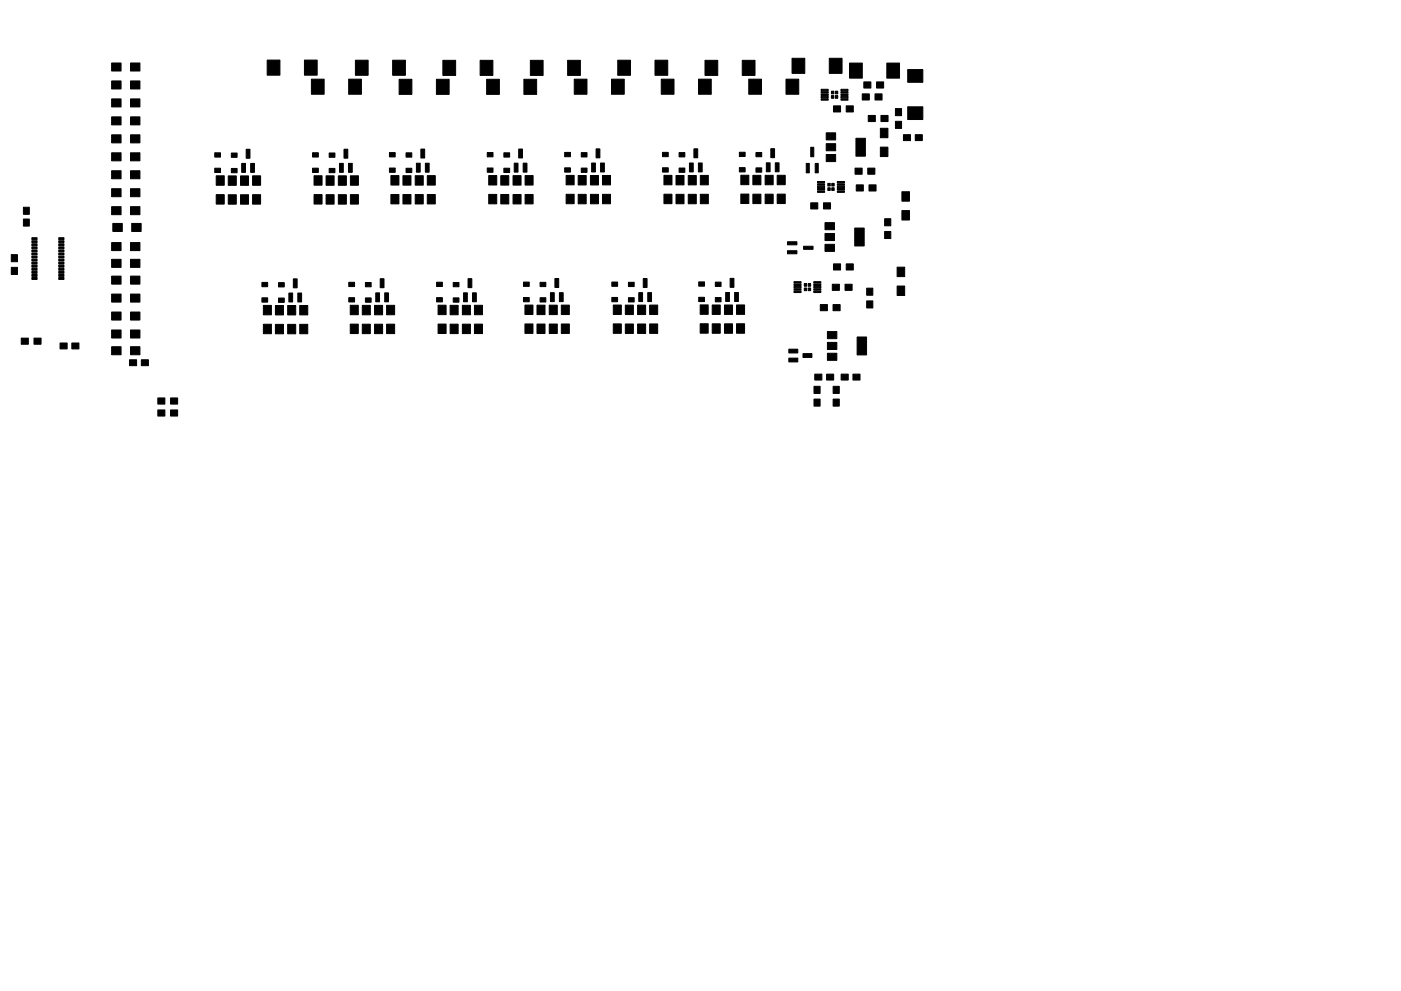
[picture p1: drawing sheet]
<svg xmlns="http://www.w3.org/2000/svg" width="297mm" height="210mm" viewBox="0 0 297 210" stroke-linecap="round" stroke-linejoin="round" font-family="sans-serif">
<g fill="#000" stroke="#000" stroke-width=".21">
<path d="M23.7 17.2h2v1.7h-2zM23.7 13.4h2v1.7h-2zM27.7 17.2h2v1.7h-2zM27.7 13.4h2v1.7h-2zM56.7 12.7h2.6v3.2h-2.6zM64.6 12.7h2.7v3.2h-2.7zM66 16.8h2.7v3.2h-2.7zM73.9 16.8h2.7v3.2h-2.7zM75.4 12.8h2.6v3.2h-2.6zM83.3 12.8h2.7v3.2h-2.7zM93.9 12.8h2.7v3.2h-2.7zM101.8 12.8h2.7v3.2h-2.7z"/>
<path d="M112.5 12.8h2.6v3.2h-2.6zM120.4 12.8h2.7v3.2h-2.7zM121.8 16.8h2.7v3.2h-2.7zM129.6 16.8h2.8v3.2h-2.8zM131 12.8h2.7v3.2h-2.7zM138.9 12.8h2.7v3.2h-2.7zM140.2 16.8h2.7v3.2h-2.7zM148.1 16.8h2.7v3.2h-2.7zM149.5 12.8h2.7v3.2h-2.7zM157.4 12.8h2.7v3.2h-2.7zM158.7 16.8h2.8v3.2h-2.8zM166.6 16.8h2.7v3.2h-2.7z"/>
<path d="M167.9 12.4h2.7v3.2h-2.7zM174.1 18.9h1.5v.4h-1.5zM174.1 19.4h1.5v.4h-1.5zM175.8 12.4h2.7v3.2h-2.7zM176.3 19.3h.5v.6h-.5zM177.1 19.3h.5v.6h-.5zM178.3 19.4h1.5v.4h-1.5zM178.3 18.9h1.5v.4h-1.5zM180.1 13.4h2.7v3.2h-2.7zM182.8 19.9h1.5v1.3h-1.5zM183.1 17.4h1.5v1.3h-1.5zM185.5 19.9h1.5v1.3h-1.5z"/>
<path d="M185.8 17.4h1.5v1.3h-1.5zM188 13.4h2.7v3.2h-2.7zM192.5 14.8h3.2v2.7h-3.2zM23.7 21h2v1.7h-2zM23.7 24.8h2v1.7h-2zM23.7 28.6h2v1.7h-2zM23.7 32.4h2v1.7h-2zM23.7 36.2h2v1.7h-2zM27.7 21h2v1.7h-2zM27.7 24.8h2v1.7h-2zM27.7 28.6h2v1.7h-2zM27.7 32.4h2v1.7h-2z"/>
<path d="M27.7 36.2h2v1.7h-2zM45.8 37.3h1.7v2h-1.7zM45.5 35.7h1.2v.9h-1.2zM45.5 32.4h1.2v.9h-1.2zM48.4 37.3h1.7v2h-1.7zM49 35.7h1.3v.9h-1.3zM49 32.5h1.3v.9h-1.3zM51 37.3h1.7v2h-1.7zM51.2 34.7h.8v1.9h-.8zM52.2 31.7h.8v1.9h-.8zM53.1 34.7h.8v1.9h-.8zM53.6 37.3h1.7v2h-1.7z"/>
<path d="M66.6 37.3h1.7v2h-1.7zM66.3 35.7h1.2v.9h-1.2zM66.3 32.4h1.2v.9h-1.2zM69.1 37.3h1.7v2h-1.7zM69.8 35.7h1.2v.9h-1.2zM69.8 32.5h1.2v.9h-1.2zM71.7 37.3h1.7v2h-1.7zM72 34.7h.8v1.9h-.8zM72.9 31.7h.8v1.9h-.8zM73.9 34.7h.8v1.9h-.8zM74.3 37.3h1.7v2h-1.7zM82.9 37.3h1.7v2h-1.7z"/>
<path d="M82.6 35.6h1.2v1h-1.2zM82.6 32.4h1.2v.9h-1.2zM84.6 16.8h2.7v3.2h-2.7zM85.4 37.3h1.7v2h-1.7zM86.1 35.7h1.2v.9h-1.2zM86.1 32.4h1.2v.9h-1.2zM88 37.3h1.7v2h-1.7zM88.3 34.6h.8v1.9h-.8zM89.2 31.6h.8v1.9h-.8zM90.2 34.6h.8v1.9h-.8zM90.6 37.3h1.7v2h-1.7zM92.5 16.8h2.7v3.2h-2.7z"/>
<path d="M103.2 16.8h2.7v3.2h-2.7zM103.6 37.2h1.7v2h-1.7zM103.3 35.6h1.2v.9h-1.2zM103.3 32.4h1.2v.9h-1.2zM106.2 37.3h1.7v2h-1.7zM106.8 35.7h1.3v.9h-1.3zM106.8 32.4h1.3v.9h-1.3zM108.8 37.3h1.7v2h-1.7zM109 34.6h.8v1.9h-.8zM110 31.6h.8v1.9h-.8zM111.1 16.8h2.7v3.2h-2.7zM110.9 34.6h.8v1.9h-.8z"/>
<path d="M111.3 37.3h1.7v2h-1.7zM120 37.2h1.7v2h-1.7zM119.7 35.6h1.2v.9h-1.2zM119.7 32.3h1.2v.9h-1.2zM122.6 37.2h1.7v2h-1.7zM123.2 35.7h1.3v.9h-1.3zM123.2 32.4h1.3v.9h-1.3zM125.2 37.2h1.7v2h-1.7zM125.4 34.6h.8v1.9h-.8zM126.4 31.6h.8v1.9h-.8zM127.3 34.6h.8v1.9h-.8zM127.7 37.2h1.7v2h-1.7z"/>
<path d="M140.8 37.2h1.7v2h-1.7zM140.5 35.6h1.2v.9h-1.2zM140.5 32.3h1.2v.9h-1.2zM143.3 37.2h1.7v2h-1.7zM144 35.6h1.2v1h-1.2zM144 32.4h1.2v.9h-1.2zM145.9 37.2h1.7v2h-1.7zM146.2 34.6h.8v1.9h-.8zM147.1 31.6h.8v1.9h-.8zM148.1 34.6h.8v1.9h-.8zM148.5 37.2h1.7v2h-1.7zM157.1 37.2h1.7v2h-1.7z"/>
<path d="M156.8 35.6h1.2v.9h-1.2zM156.8 32.3h1.2v.9h-1.2zM159.6 37.2h1.7v2h-1.7zM160.3 35.6h1.2v.9h-1.2zM160.3 32.3h1.2v1h-1.2zM162.2 37.2h1.7v2h-1.7zM162.5 34.5h.8v1.9h-.8zM163.4 31.5h.8v1.9h-.8zM164.4 34.5h.8v1.9h-.8zM164.8 37.2h1.7v2h-1.7zM170.9 34.7h.7v2h-.7zM171.9 31.3h.6v2h-.6z"/>
<path d="M173.3 38.5h1.5v.3h-1.5zM173.3 39h1.5v.3h-1.5zM173.3 39.5h1.5v.3h-1.5zM172.8 34.7h.7v2h-.7zM174.1 19.9h1.5v.4h-1.5zM174.1 20.4h1.5v.4h-1.5zM174.1 20.9h1.5v.4h-1.5zM175.2 30.5h2v1.5h-2zM175.2 32.8h2v1.5h-2zM175.2 28.2h2v1.5h-2zM175.5 38.9h.5v.6h-.5zM176.3 20.3h.5v.6h-.5z"/>
<path d="M176.4 38.9h.5v.6h-.5zM177.1 20.3h.5v.6h-.5zM177.5 39.5h1.5v.3h-1.5zM177.5 39h1.5v.3h-1.5zM177.5 38.5h1.5v.3h-1.5zM176.7 22.5h1.5v1.3h-1.5zM178.3 20.9h1.5v.4h-1.5zM178.3 20.4h1.5v.4h-1.5zM178.3 19.9h1.5v.4h-1.5zM179.4 22.5h1.5v1.3h-1.5zM181.5 29.3h2v3.8h-2zM181.3 35.7h1.5v1.3h-1.5z"/>
<path d="M181.5 39.2h1.5v1.3h-1.5zM184.1 24.5h1.5v1.3h-1.5zM184 35.7h1.5v1.3h-1.5zM184.2 39.2h1.5v1.3h-1.5zM186.7 27.2h1.6v2h-1.6zM186.7 31.2h1.6v2h-1.6zM186.8 24.5h1.5v1.3h-1.5zM189.9 23h1.2v1.5h-1.2zM189.9 25.7h1.2v1.5h-1.2zM191.5 28.6h1.5v1.2h-1.5zM192.5 22.7h3.2v2.7h-3.2zM194 28.6h1.5v1.2h-1.5z"/>
<path d="M2.4 56.7h1.3v1.5h-1.3zM2.4 54h1.3v1.5h-1.3zM5 44h1.2v1.5h-1.2zM5 46.5h1.2v1.5h-1.2zM6.8 50.4h1.1v.4h-1.1zM6.8 51.1h1.1v.4h-1.1zM6.8 51.7h1.1v.4h-1.1zM6.8 52.4h1.1v.4h-1.1zM6.8 53h1.1v.4h-1.1zM6.8 53.7h1.1v.4h-1.1zM6.8 54.3h1.1v.4h-1.1zM6.8 55h1.1v.4h-1.1z"/>
<path d="M6.8 55.6h1.1v.4h-1.1zM6.8 56.3h1.1v.4h-1.1zM6.8 56.9h1.1v.4h-1.1zM6.8 57.6h1.1v.4h-1.1zM6.8 58.2h1.1v.4h-1.1zM6.8 58.9h1.1v.4h-1.1zM12.5 58.9h1.1v.4h-1.1zM12.5 58.2h1.1v.4h-1.1zM12.5 57.6h1.1v.4h-1.1zM12.5 56.9h1.1v.4h-1.1zM12.5 56.3h1.1v.4h-1.1zM12.5 55.6h1.1v.4h-1.1z"/>
<path d="M12.5 55h1.1v.4h-1.1zM12.5 54.3h1.1v.4h-1.1zM12.5 53.7h1.1v.4h-1.1zM12.5 53h1.1v.4h-1.1zM12.5 52.4h1.1v.4h-1.1zM12.5 51.7h1.1v.4h-1.1zM12.5 51.1h1.1v.4h-1.1zM12.5 50.4h1.1v.4h-1.1zM23.7 40h2v1.7h-2zM23.7 43.8h2v1.7h-2zM23.7 51.5h2v1.7h-2zM23.7 55h2v1.7h-2z"/>
<path d="M23.7 58.6h2v1.7h-2zM23.9 47.4h2v1.7h-2zM27.7 40h2v1.7h-2zM27.7 43.8h2v1.7h-2zM27.7 51.5h2v1.7h-2zM27.7 55h2v1.7h-2zM27.7 58.6h2v1.7h-2zM27.9 47.4h2v1.7h-2zM45.8 41.3h1.7v2h-1.7zM48.4 41.3h1.7v2h-1.7zM51 41.3h1.7v2h-1.7zM53.6 41.3h1.7v2h-1.7z"/>
<path d="M66.6 41.3h1.7v2h-1.7zM69.1 41.3h1.7v2h-1.7zM71.7 41.3h1.7v2h-1.7zM74.3 41.3h1.7v2h-1.7zM82.9 41.3h1.7v2h-1.7zM85.4 41.3h1.7v2h-1.7zM88 41.3h1.7v2h-1.7zM90.6 41.3h1.7v2h-1.7zM103.6 41.2h1.7v2h-1.7zM106.2 41.3h1.7v2h-1.7zM108.8 41.3h1.7v2h-1.7zM111.3 41.3h1.7v2h-1.7z"/>
<path d="M120 41.2h1.7v2h-1.7zM122.6 41.2h1.7v2h-1.7zM125.2 41.2h1.7v2h-1.7zM127.7 41.2h1.7v2h-1.7zM140.8 41.2h1.7v2h-1.7zM143.3 41.2h1.7v2h-1.7zM145.9 41.2h1.7v2h-1.7zM148.5 41.2h1.7v2h-1.7zM157.1 41.2h1.7v2h-1.7zM159.6 41.2h1.7v2h-1.7zM162.2 41.2h1.7v2h-1.7zM164.8 41.2h1.7v2h-1.7z"/>
<path d="M167 51.3h2v.6h-2zM167 53.2h2v.6h-2zM170.4 52.2h2v.7h-2zM173.3 40h1.5v.3h-1.5zM173.3 40.5h1.5v.3h-1.5zM171.9 43h1.5v1.3h-1.5zM174.9 49.5h2v1.5h-2zM174.9 51.8h2v1.5h-2zM174.9 47.2h2v1.5h-2zM175.5 39.8h.5v.6h-.5zM174.6 43h1.5v1.3h-1.5zM176.4 39.8h.5v.6h-.5z"/>
<path d="M177.5 40.5h1.5v.3h-1.5zM177.5 40h1.5v.3h-1.5zM176.7 56h1.5v1.3h-1.5zM179.4 56h1.5v1.3h-1.5zM181.2 48.4h2v3.8h-2zM187.6 49.1h1.3v1.5h-1.3zM187.6 46.4h1.3v1.5h-1.3zM190.2 56.7h1.6v2h-1.6zM191.2 44.7h1.6v2h-1.6zM191.2 40.7h1.6v2h-1.6zM4.5 71.7h1.5v1.3h-1.5zM7.2 71.7h1.5v1.3h-1.5z"/>
<path d="M12.7 72.8h1.5v1.2h-1.5zM15.2 72.8h1.5v1.2h-1.5zM23.7 62.4h2v1.7h-2zM23.7 73.6h2v1.7h-2zM23.7 66.2h2v1.7h-2zM23.7 70h2v1.7h-2zM27.5 76.3h1.5v1.3h-1.5zM27.7 62.4h2v1.7h-2zM27.7 73.6h2v1.7h-2zM27.7 66.2h2v1.7h-2zM27.7 70h2v1.7h-2zM30 76.3h1.5v1.3h-1.5z"/>
<path d="M55.8 64.8h1.7v2h-1.7zM55.8 68.8h1.7v2h-1.7zM55.5 63.2h1.2v.9h-1.2zM55.5 59.9h1.2v.9h-1.2zM58.4 68.8h1.7v2h-1.7zM58.4 64.8h1.7v2h-1.7zM59 63.2h1.3v.9h-1.3zM59 60h1.3v.9h-1.3zM61 64.8h1.7v2h-1.7zM61 68.8h1.7v2h-1.7zM61.2 62.2h.8v1.9h-.8zM62.2 59.2h.8v1.9h-.8z"/>
<path d="M63.1 62.2h.8v1.9h-.8zM63.6 68.8h1.7v2h-1.7zM63.6 64.8h1.7v2h-1.7zM74.3 64.8h1.7v2h-1.7zM74.3 68.8h1.7v2h-1.7zM74 63.2h1.2v.9h-1.2zM74 59.9h1.2v.9h-1.2zM76.8 68.8h1.7v2h-1.7zM76.8 64.8h1.7v2h-1.7zM77.5 63.2h1.2v.9h-1.2zM77.5 59.9h1.2v.9h-1.2zM79.4 64.8h1.7v2h-1.7z"/>
<path d="M79.4 68.8h1.7v2h-1.7zM79.7 62.1h.8v1.9h-.8zM80.6 59.1h.8v1.9h-.8zM81.6 62.1h.8v1.9h-.8zM82 68.8h1.7v2h-1.7zM82 64.8h1.7v2h-1.7zM92.9 64.8h1.7v2h-1.7zM92.9 68.8h1.7v2h-1.7zM92.6 63.1h1.2v1h-1.2zM92.6 59.9h1.2v.9h-1.2zM95.4 68.8h1.7v2h-1.7zM95.4 64.8h1.7v2h-1.7z"/>
<path d="M96.1 63.2h1.2v.9h-1.2zM96.1 59.9h1.2v.9h-1.2zM98 64.8h1.7v2h-1.7zM98 68.8h1.7v2h-1.7zM98.3 62.1h.8v1.9h-.8zM99.2 59.1h.8v1.9h-.8zM100.2 62.1h.8v1.9h-.8zM100.6 68.8h1.7v2h-1.7zM100.6 64.8h1.7v2h-1.7zM111.3 64.7h1.7v2h-1.7zM111.3 68.7h1.7v2h-1.7zM111 63.1h1.2v.9h-1.2z"/>
<path d="M111 59.8h1.2v1h-1.2zM113.9 68.7h1.7v2h-1.7zM113.9 64.7h1.7v2h-1.7zM114.5 63.2h1.2v.9h-1.2zM114.5 59.9h1.2v.9h-1.2zM116.5 64.7h1.7v2h-1.7zM116.5 68.7h1.7v2h-1.7zM116.7 62.1h.8v1.9h-.8zM117.7 59.1h.8v1.9h-.8zM118.6 62.1h.8v1.9h-.8zM119 68.7h1.7v2h-1.7zM119 64.7h1.7v2h-1.7z"/>
<path d="M130 64.7h1.7v2h-1.7zM130 68.7h1.7v2h-1.7zM129.7 63.1h1.2v.9h-1.2zM129.7 59.8h1.2v.9h-1.2zM132.6 68.7h1.7v2h-1.7zM132.6 64.7h1.7v2h-1.7zM133.2 63.2h1.3v.9h-1.3zM133.2 59.9h1.3v.9h-1.3zM135.2 64.7h1.7v2h-1.7zM135.2 68.7h1.7v2h-1.7zM135.4 62.1h.8v1.9h-.8zM136.4 59.1h.8v1.9h-.8z"/>
<path d="M137.3 62.1h.8v1.9h-.8zM137.7 68.7h1.7v2h-1.7zM137.7 64.7h1.7v2h-1.7zM148.5 64.7h1.7v2h-1.7zM148.5 68.7h1.7v2h-1.7zM148.1 63.1h1.3v.9h-1.3zM148.1 59.8h1.3v.9h-1.3zM151 68.7h1.7v2h-1.7zM151 64.7h1.7v2h-1.7zM151.7 63.1h1.2v.9h-1.2zM151.7 59.9h1.2v.9h-1.2zM153.6 64.7h1.7v2h-1.7z"/>
<path d="M153.6 68.7h1.7v2h-1.7zM153.9 62.1h.8v1.9h-.8zM154.8 59.1h.8v1.9h-.8zM155.8 62.1h.8v1.9h-.8zM156.2 68.7h1.7v2h-1.7zM156.2 64.7h1.7v2h-1.7zM167.2 74.1h1.9v.8h-1.9zM167.2 76h1.9v.8h-1.9zM168.3 59.8h1.5v.3h-1.5zM168.3 60.3h1.5v.3h-1.5zM168.3 60.8h1.5v.3h-1.5zM168.3 61.3h1.5v.3h-1.5z"/>
<path d="M168.3 61.8h1.5v.3h-1.5zM170.2 75h1.9v.8h-1.9zM170.5 61.1h.5v.6h-.5zM170.5 60.2h.5v.5h-.5zM171.4 61.1h.5v.6h-.5zM171.4 60.2h.5v.5h-.5zM172.5 61.8h1.5v.3h-1.5zM172.5 61.3h1.5v.3h-1.5zM172.5 60.8h1.5v.3h-1.5zM172.5 60.3h1.5v.3h-1.5zM172.5 59.8h1.5v.3h-1.5zM173.9 64.6h1.5v1.3h-1.5z"/>
<path d="M175.4 72.7h2v1.5h-2zM175.4 75h2v1.5h-2zM175.4 70.4h2v1.5h-2zM176.5 60.3h1.5v1.3h-1.5zM176.6 64.6h1.5v1.3h-1.5zM179.2 60.3h1.5v1.3h-1.5zM181.7 71.5h2v3.8h-2zM183.8 63.8h1.3v1.5h-1.3zM183.8 61.1h1.3v1.5h-1.3zM190.2 60.7h1.6v2h-1.6zM33.5 84.4h1.5v1.3h-1.5zM33.5 87h1.5v1.3h-1.5z"/>
<path d="M36.2 84.4h1.5v1.3h-1.5zM36.2 87h1.5v1.3h-1.5zM172.8 79.4h1.5v1.2h-1.5zM172.6 84.7h1.3v1.5h-1.3zM172.6 82h1.3v1.5h-1.3zM175.3 79.4h1.5v1.2h-1.5zM176.6 84.7h1.3v1.5h-1.3zM176.6 82h1.3v1.5h-1.3zM178.3 79.4h1.5v1.2h-1.5zM180.8 79.4h1.5v1.2h-1.5z"/>
</g>
</svg>
